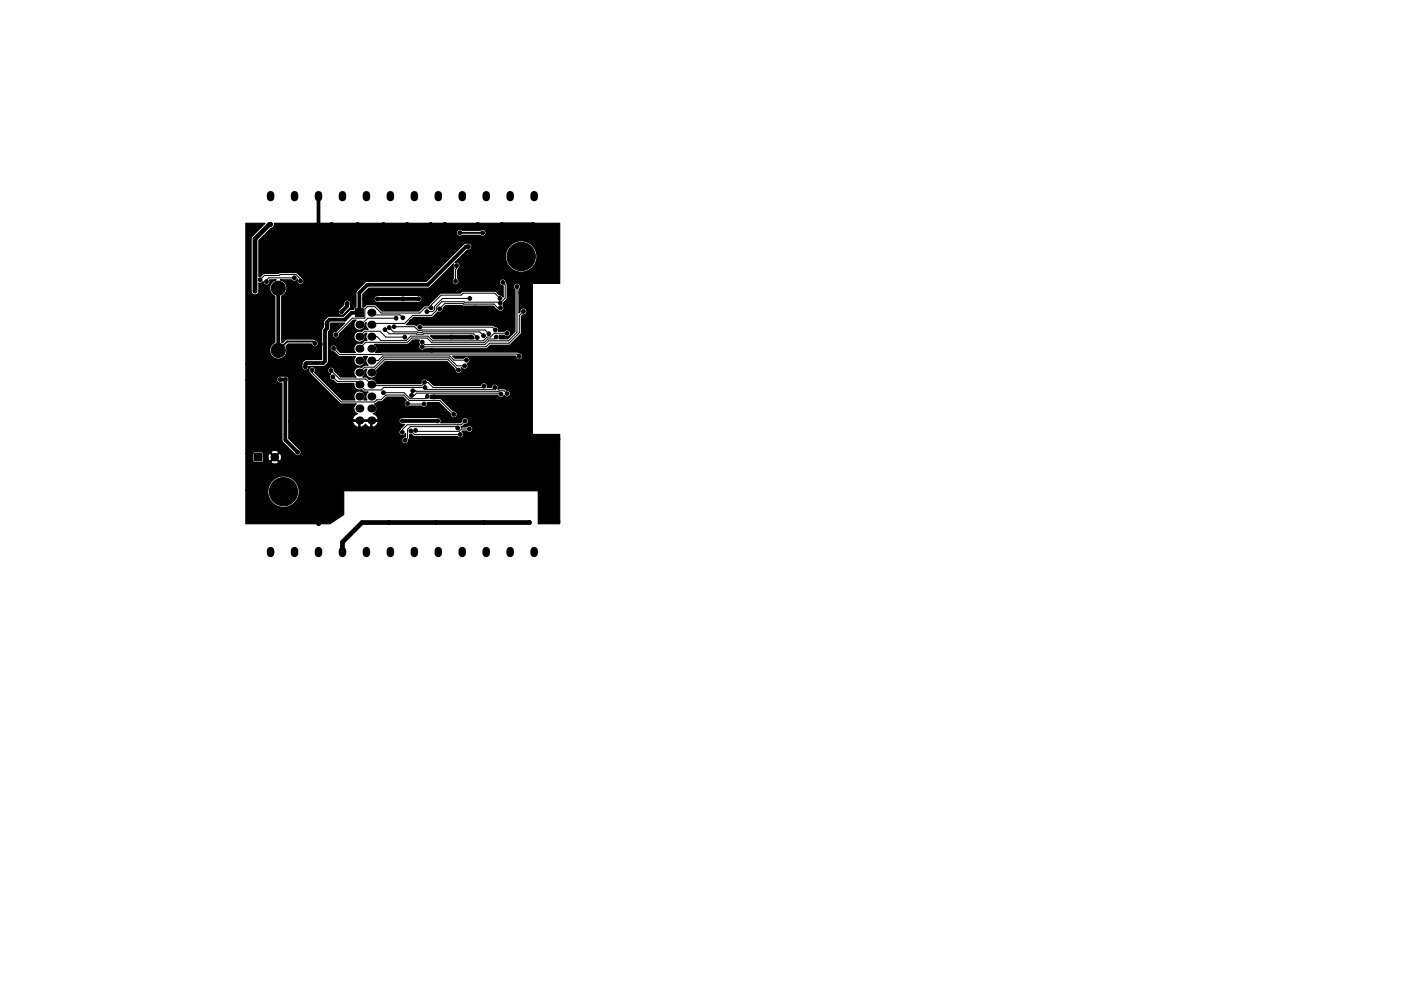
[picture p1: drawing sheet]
<svg xmlns="http://www.w3.org/2000/svg" width="297mm" height="210mm" viewBox="0 0 297 210" stroke-linecap="round" stroke-linejoin="round" font-family="sans-serif">
<g fill="#000" stroke="#000" stroke-width=".21">
<path d="M75.4 65.5h1.6v1.7h-1.6zM54 96.2h1.6v1.6h-1.6z"/>
<circle cx="52.8" cy="48.1" r=".4"/>
<circle cx="55.2" cy="59.3" r=".4"/>
<circle cx="56.5" cy="59.7" r=".4"/>
<circle cx="57.4" cy="47.6" r=".4"/>
<circle cx="62.4" cy="58.9" r=".4"/>
<circle cx="63.7" cy="59.6" r=".4"/>
<circle cx="70.3" cy="47.6" r=".4"/>
<circle cx="70.8" cy="57.8" r=".4"/>
<circle cx="75.8" cy="47.6" r=".4"/>
<circle cx="75.9" cy="57.5" r=".4"/>
<circle cx="81.3" cy="47.6" r=".4"/>
<circle cx="81.8" cy="57.5" r=".4"/>
<circle cx="86.3" cy="47.6" r=".4"/>
<circle cx="86.5" cy="57.5" r=".4"/>
<circle cx="91.3" cy="47.6" r=".4"/>
<circle cx="94.3" cy="47.6" r=".4"/>
<circle cx="96.6" cy="59.7" r=".4"/>
<circle cx="96.8" cy="56.3" r=".4"/>
<circle cx="97.5" cy="49.4" r=".4"/>
<circle cx="99.3" cy="52.3" r=".4"/>
<circle cx="100.8" cy="58.3" r=".4"/>
<circle cx="101.2" cy="53" r=".4"/>
<circle cx="101.3" cy="47.6" r=".4"/>
<circle cx="102.3" cy="49.4" r=".4"/>
<circle cx="106.4" cy="47.6" r=".4"/>
<circle cx="106.6" cy="59.9" r=".4"/>
<circle cx="110.5" cy="54.4" r="3"/>
<circle cx="113" cy="47.6" r=".4"/>
<circle cx="54.1" cy="61.7" r=".4"/>
<circle cx="59" cy="74.3" r="1.5"/>
<circle cx="59" cy="61.1" r="1.5"/>
<circle cx="64.7" cy="77.8" r=".4"/>
<circle cx="66.1" cy="65.3" r=".4"/>
<circle cx="66.2" cy="78.5" r=".4"/>
<circle cx="66.8" cy="72.9" r=".4"/>
<circle cx="66.9" cy="70.2" r=".4"/>
<circle cx="67.9" cy="73" r=".4"/>
<circle cx="69.3" cy="68.7" r=".4"/>
<circle cx="69.3" cy="65.6" r=".4"/>
<circle cx="70.2" cy="78.6" r=".4"/>
<circle cx="70.6" cy="80" r=".4"/>
<circle cx="70.7" cy="73.9" r=".4"/>
<circle cx="71.2" cy="71" r=".4"/>
<circle cx="72.4" cy="66.2" r=".4"/>
<circle cx="73.6" cy="64.4" r=".4"/>
<circle cx="74.6" cy="70.1" r=".4"/>
<circle cx="80" cy="63.4" r=".4"/>
<circle cx="80.5" cy="74" r=".4"/>
<circle cx="81.6" cy="70" r=".4"/>
<circle cx="82.5" cy="69.5" r=".4"/>
<circle cx="83.6" cy="69.3" r=".4"/>
<circle cx="83.6" cy="65.4" r=".4"/>
<circle cx="84" cy="67.5" r=".4"/>
<circle cx="85.4" cy="67.4" r=".4"/>
<circle cx="85.4" cy="63.4" r=".4"/>
<circle cx="85.8" cy="71.5" r=".4"/>
<circle cx="87.2" cy="68.2" r=".4"/>
<circle cx="88.2" cy="72.5" r=".4"/>
<circle cx="88.7" cy="63.4" r=".4"/>
<circle cx="89" cy="69.4" r=".4"/>
<circle cx="89.5" cy="72.6" r=".4"/>
<circle cx="89.5" cy="73.6" r=".4"/>
<circle cx="90.5" cy="66.1" r=".4"/>
<circle cx="91.4" cy="65.3" r=".4"/>
<circle cx="91.5" cy="74.3" r=".4"/>
<circle cx="93.2" cy="65.5" r=".4"/>
<circle cx="95.4" cy="65.2" r=".4"/>
<circle cx="95.7" cy="71.5" r=".4"/>
<circle cx="97.2" cy="78.5" r=".4"/>
<circle cx="98.5" cy="77.6" r=".4"/>
<circle cx="98.9" cy="76.4" r=".4"/>
<circle cx="99.6" cy="63.3" r=".4"/>
<circle cx="99.8" cy="71.5" r=".4"/>
<circle cx="100.7" cy="65.3" r=".4"/>
<circle cx="101.2" cy="71.6" r=".4"/>
<circle cx="102.5" cy="71.2" r=".4"/>
<circle cx="103.6" cy="70.8" r=".4"/>
<circle cx="105" cy="70" r=".4"/>
<circle cx="105.2" cy="71.5" r=".4"/>
<circle cx="106" cy="63.3" r=".4"/>
<circle cx="106.1" cy="64.3" r=".4"/>
<circle cx="106.1" cy="65.3" r=".4"/>
<circle cx="107.5" cy="70.7" r=".4"/>
<circle cx="107.6" cy="64.1" r=".4"/>
<circle cx="108.1" cy="76.6" r=".4"/>
<circle cx="109.6" cy="60.8" r=".4"/>
<circle cx="110.1" cy="75.6" r=".4"/>
<circle cx="110.4" cy="62.1" r=".4"/>
<circle cx="111" cy="66.1" r=".4"/>
<circle cx="111.3" cy="70" r=".4"/>
<circle cx="52.7" cy="96.9" r=".4"/>
<circle cx="54.3" cy="93.1" r=".4"/>
<circle cx="58.2" cy="97" r=".8"/>
<circle cx="59.4" cy="80.5" r=".4"/>
<circle cx="60.5" cy="80.5" r=".4"/>
<circle cx="62.6" cy="90.4" r=".4"/>
<circle cx="63.1" cy="95.9" r=".4"/>
<circle cx="69.1" cy="80.9" r=".4"/>
<circle cx="71.4" cy="97.2" r=".4"/>
<circle cx="74" cy="95.3" r=".4"/>
<circle cx="78.7" cy="95.4" r=".4"/>
<circle cx="80.5" cy="80.7" r=".4"/>
<circle cx="81" cy="89.7" r=".4"/>
<circle cx="81.3" cy="83.3" r=".4"/>
<circle cx="85.3" cy="89.3" r=".4"/>
<circle cx="85.3" cy="91.7" r=".4"/>
<circle cx="85.9" cy="93.4" r=".4"/>
<circle cx="86.4" cy="85.6" r=".4"/>
<circle cx="87.1" cy="87.5" r=".4"/>
<circle cx="87.1" cy="91.4" r=".4"/>
<circle cx="87.3" cy="83.9" r=".4"/>
<circle cx="87.5" cy="82.9" r=".4"/>
<circle cx="88.1" cy="91.3" r=".4"/>
<circle cx="88.4" cy="95.4" r=".4"/>
<circle cx="89.9" cy="85.7" r=".4"/>
<circle cx="90" cy="81.1" r=".4"/>
<circle cx="90.1" cy="82.2" r=".4"/>
<circle cx="90.6" cy="84.1" r=".4"/>
<circle cx="92" cy="84.2" r=".4"/>
<circle cx="92.8" cy="89.3" r=".4"/>
<circle cx="96.2" cy="87.9" r=".4"/>
<circle cx="97" cy="90.8" r=".4"/>
<circle cx="97.6" cy="92.2" r=".4"/>
<circle cx="98.5" cy="95.4" r=".4"/>
<circle cx="98.6" cy="89.3" r=".4"/>
<circle cx="99.5" cy="91" r=".4"/>
<circle cx="102.6" cy="81.9" r=".4"/>
<circle cx="104.9" cy="82.2" r=".4"/>
<circle cx="106.2" cy="83.6" r=".4"/>
<circle cx="107.2" cy="95.6" r=".4"/>
<circle cx="107.5" cy="83.5" r=".4"/>
<circle cx="111.3" cy="88.6" r=".4"/>
<circle cx="111.3" cy="83.8" r=".4"/>
<circle cx="118.3" cy="93.1" r=".4"/>
<circle cx="52.8" cy="102.6" r=".4"/>
<circle cx="60.1" cy="104.3" r="3"/>
<circle cx="67.6" cy="111.1" r=".4"/>
<circle cx="70.3" cy="106.3" r=".4"/>
<circle cx="82.4" cy="110.9" r=".4"/>
<circle cx="92.5" cy="110.9" r=".4"/>
<circle cx="102.6" cy="110.9" r=".4"/>
<circle cx="112.3" cy="110.9" r=".4"/>
<circle cx="118.3" cy="110.6" r=".4"/>
</g>
<g fill="none" stroke="#000" stroke-width="1.6">
<path d="M57.4 41.3v.6M62.4 41.3v.6M67.5 41.3v.6M72.6 41.3v.6M77.7 41.3v.6M82.8 41.3v.6M87.8 41.3v.6M92.9 41.3v.6M98 41.3v.6M103.1 41.3v.6M108.2 41.3v.6M113.2 41.3v.6"/>
<path d="M57.4 116.8v.6M62.4 116.8v.6M67.5 116.8v.6M72.6 116.8v.6M77.7 116.8v.6M82.8 116.8v.6M87.8 116.8v.6M92.9 116.8v.6M98 116.8v.6M103.1 116.8v.6M108.2 116.8v.6M113.2 116.8v.6"/>
</g>
<g fill="#000">
<circle cx="76.2" cy="79" r=".85"/>
<circle cx="76.2" cy="76.5" r=".85"/>
<circle cx="76.2" cy="68.9" r=".85"/>
<circle cx="76.2" cy="74" r=".85"/>
<circle cx="76.2" cy="71.4" r=".85"/>
<circle cx="78.7" cy="74" r=".85"/>
<circle cx="78.7" cy="71.4" r=".85"/>
<circle cx="78.7" cy="68.9" r=".85"/>
<circle cx="78.7" cy="66.3" r=".85"/>
<circle cx="78.7" cy="79" r=".85"/>
<circle cx="78.7" cy="76.5" r=".85"/>
<circle cx="76.2" cy="81.6" r=".85"/>
<circle cx="76.2" cy="86.7" r=".85"/>
<circle cx="76.2" cy="84.1" r=".85"/>
<circle cx="76.2" cy="89.2" r=".85"/>
<circle cx="78.7" cy="89.2" r=".85"/>
<circle cx="78.7" cy="81.6" r=".85"/>
<circle cx="78.7" cy="86.7" r=".85"/>
<circle cx="78.7" cy="84.1" r=".85"/>
</g>
<path d="M67.5 41.6v6l1.3 1.3M99.3 52.3h-.5l-8.1 8.1h-12.8l-1.7 1.7v4.2h-1.6l-1.5 1.5h-3.2l-.6 .6v1.3l-.4 .4v6.5l-.4 .4h-3.5l-.3 .2v.6M113 47.6h-6.6l-5.2 5.2v5.1l-.4 .4M59 61.1v13.2M73.6 64.4v.6l-1.2 1.2M80 63.4h8.7M88.7 63.4h.1M59.4 80.5h1.1v12.8l2.6 2.6M74 95.3v.1M85.3 89.3h7.5M94.2 95.3v.1M107.2 95.6h-6.9l-.3-.2-26.7-.1-1.9 1.9" fill="none" stroke="#000" stroke-width=".8"/>
<path d="M68.8 57.8v6.6l-1 .9h-1.7M68.8 48.9v8.9M68.8 57.8h2M68.8 57.8h.1M69.3 68.7v1M95.7 71.5h4.1M108.1 76.6h3.2M111.3 70v13.8M111.3 88.6v6l-1 1h-3.1" fill="none" stroke="#000" stroke-width=".6"/>
<g fill="none" stroke="#000" stroke-width=".21">
<path d="M55.2 59.3l.9-.9 6.6-.2 1 1v.4M62.4 58.9h-5.4l-.5 .5v.3M96.8 56.3v.6l-.2 .2v2.6M106.6 59.9l.5 .5v2.9l-1 1-.2-.2-12.2-.1-1.2 1.2v.7l-1 1h-4l-1.7 1.7h-6.8l-.3 .3M66.2 78.5v.6l6.2 6.2h7l.5-.5h.9l1-1h3.8l1.2 1.2h6.5l2.9 2.9M66.9 70.2v1.8l1 1M70.2 78.6l1.8 1.8h5.6l1.4 1.4h10.4l.7-.7M70.6 80l.9 .9h4l1.9 1.8h3.5l.5-.5h8.7l.4 .4h14l.4-.4M70.7 73.9l1.3 1.3 37.6-.1 .5 .5M76.2 71.4l1.2-1.1h3.2l1.2 1.2h4M78.7 66.3l.5 .5h5.6l.6 .6M81.6 70l.9 .8h17.9l.8 .8"/>
<path d="M82.5 69.5l.9 .9h18.3l.8 .8M83.6 69.3h4.3l.8 .8 14.1-.1 .8 .8M84 67.5h-6l-1.4 1.4h-.4M89 69.4h15.4l.6 .6M89.5 73.6h13.6M97.2 78.5l-2.2-2.2h-13.5l-2.8 2.7M98.5 77.6h-1.6l-1.7-1.7h-13.9l-2 2h-1.9l-1.2 1.1M98.9 76.4h-2.7l-.9-.9h-14.2l-1 1h-1.4M99.6 63.3h-5.8l-1.7 1.7v.7l-.4 .4h-1.2M103.1 73.6h.1M105.2 71.5l-.4 .4h-1.4l-.8 .8h-11l-1-1h-3.3l-.9 .9h-8.9l-1.3 1.4M106 63.3l-1.1-1.1h-6.7l-.4 .4h-4.3l-2.1 2.2v.5h-1.3l-1.1 1.1h-8.2l-1.3-1.3h-1.6l-.5 .5-.1 1.9h-2.6l-3.5 3.5"/>
<path d="M106.1 65.3h-.6l-.8-.8-10.4-.1-1.1 1.1M107.5 70.7h-2.7l-.8 .8h-.8l-.8 .8h-10.6l-1-1h-3.7l-.9 .9h-5.5l-.8-.8h-1.2M109.6 60.8v9.7l-1.8 1.8h-4.2l-.8 .8h-12.7l-.6-.5M111 66.1l-.9 .8v3.7l-2.2 2.2h-4.1l-.7 .8M81.3 83.3h4.4l1.2 1.3h3.2l.5-.5M86.4 85.6l3.5 .1M86.6 84.8h.1M87.1 91.4l.8 .8h9.7M87.5 82.9h19.4l.6 .6M90 81.1h.1M90 81.1h.7l1.1 1.1h10.5l.3-.3M97 90.8l-.3-.3h-9.7l-.6 .6v1.8l-.5 .5"/>
<path d="M98.6 89.3l-.8 .8h-11.5l-1 1.1v.5M99.5 91h-1.7l-.5 .5h-9l-.2-.2M106.2 83.6l-.2-.2h-17.7l-.5 .5h-.5"/>
</g>
<path d="M57.4 47.6h-.3l-3 3.1v11M112.2 110.9h-35.4l-4.2 4.1v2.1" fill="none" stroke="#000" stroke-width="1"/>
<path d="M97.5 49.4h4.8M66.8 72.9l-.4-.4h-5.5l-1.9 1.8" fill="none" stroke="#000" stroke-width=".4"/>
<path d="M52.1 47.4h4.1l-2.7 2.7-.2 .4-.1 11.3a.83 .83 0 0 0 .9 .8 .83 .83 0 0 0 .8-.8v-1.8h.5l.4-.2a.75 .75 0 0 0 .9 .6 .75 .75 0 0 0 .5-1h1.3a1.83 1.83 0 0 0-1.3 1.6 1.83 1.83 0 0 0 1.1 1.8v9.9h-.2a1.84 1.84 0 0 0-.7 2.5 1.84 1.84 0 0 0 2.5 .8 1.84 1.84 0 0 0 .7-2.5l.5-.5h4.9a.74 .74 0 0 0 .9 .6 .74 .74 0 0 0 .6-.8 .74 .74 0 0 0-.8-.7l-.3-.2h-5.5l-.3 .1-.7 .7h-.2v-6.5h12l.3 .5 .6 .2 1.6-1.5 .2-1.1-.2-.4-.5-.2-.5 .1-.3 .4v.4l-1 1.1-.2 .5h-12v-3.4a1.83 1.83 0 0 0 1.1-1.8 1.83 1.83 0 0 0-1.3-1.6h2.3a.73 .73 0 0 0 1.3-.2 .76 .76 0 0 0 .3 1.1 .76 .76 0 0 0 1-.4 .76 .76 0 0 0-.4-1l-1.3-1.1-6.7 .2-.7 .6-.4 .1v-7.7l1.7-1.7h40.2v.2a.73 .73 0 0 0 .4 .6 .73 .73 0 0 0 .8-.2l3.9 .1a.73 .73 0 0 0 1-.1 .73 .73 0 0 0-.1-1 .73 .73 0 0 0-1 0l-3.8-.1a.73 .73 0 0 0-1.2 .5h-40.2l.9-.9a.82 .82 0 0 0 .7-1h60.5v12.7h-5.7l-.1 .1v31.9l5.8 .1v18.9h-4.6v-6.9l-.1-.1h-41l-.1 5.1-2.9 1.9h-17.9v-7.1h4.7a3.3 3.3 0 0 0 4.5 3.4 3.3 3.3 0 0 0 1.1-5.5 3.3 3.3 0 0 0-5.5 1.4l-.1 .7h-4.7v-7.8h1.5v1.7l.2 .2 3.6-.1a.96 .96 0 0 0 1.7 0l-.8-.8-.9 .8h-1.6l.1-.9h.9l.2 .6 .3 .1 .8-.8h.3l.8 .8a.96 .96 0 0 0 0-1.6l-.8 .8h-.3l-.8-.8-.3 .1-.2 .8h-.9l-.1-1.1h1.6l.9 .8 .8-.8a.96 .96 0 0 0-1.7 0l-3.4-.1-.4 .3h-1.5v-15.7h6.6l.3 .6 .8 .2v12.2l.2 .4 2.8 2.7 .8-.1 .2-.7-.1-.3-2.5-2.5v-3.4h13.6l.3 .6a.81 .81 0 0 0 1 .3v-1.2h.2v1.2l.3 .1 .5-.2 .4-.4 .6 .6h.3l.2-.1v-1.2h.3v1.2a1 1 0 0 0 1.2-1.2h-5.2l-.1 .3h-13.6v-.3h23.4l.4 .7h.8l-.8 .8a.92 .92 0 0 0 .2 1.6h.5l.3-.4v.7a.76 .76 0 0 0-.8 .8 .76 .76 0 0 0 .9 .7 .76 .76 0 0 0 .6-1l.1-1.1h.4l.7 .5h9.1a.73 .73 0 0 0 1.1 .1 .73 .73 0 0 0-.2-1.2l1-.1a.73 .73 0 0 0 1.1 .2 .73 .73 0 0 0 0-1.1 .73 .73 0 0 0-1.1 .1h-1.2l.8-.6a.73 .73 0 0 0 .8-.7 .73 .73 0 0 0-.7-.7 .73 .73 0 0 0-.7 .8l-.3 .3h-4.2l.1-.7-.6-.4h-7.7l-.5 .3-.1 .4h-23.4v-8.8l-.2-.5-.4-.2h-1.3l-.5 .3-.1 .4h-6.6v-3.3h11.9l.1 .9 .6 .4 .6-.2 .2-.6h3l.4-.1 .7-.8v-6.4l.4-.5v-1.2l.2-.2h2.9l-1.8 1.8a.73 .73 0 0 0-.8 .7 .73 .73 0 0 0 .7 .7 .73 .73 0 0 0 .7-.8l3-3h.6a1.18 1.18 0 0 0 .2 2.1 1.18 1.18 0 0 0 1.7-1.3l.2-.3v.8l.5 .7h-.9l-.5 .5a1.18 1.18 0 0 0-1.7 .9 1.18 1.18 0 0 0 1.4 1.3 1.18 1.18 0 0 0 .9-1.6l.2-.3h.3a1.17 1.17 0 0 0 0 1.5h-.4l-.7 .7-.2-.1a1.18 1.18 0 0 0-1.3 .6 1.18 1.18 0 0 0 .2 1.4h-3.2l-.8-.8a.73 .73 0 0 0-.7-.8 .73 .73 0 0 0-.7 .8 .73 .73 0 0 0 .8 .6l1.1 1h3.5l-.1 .2a1.18 1.18 0 0 0 .1 1.6 1.18 1.18 0 0 0 1.7-.1 1.18 1.18 0 0 0-.1-1.7h.9l-.1 .2a1.17 1.17 0 0 0 .3 1.7l-1.1 .1a1.15 1.15 0 0 1-1.1 .3 1.18 1.18 0 0 0-.9 .9 1.18 1.18 0 0 0 .5 1.2h-3.3l-1.3-1.3a.73 .73 0 0 0-.6-.8 .73 .73 0 0 0-.8 .7 .73 .73 0 0 0 .7 .7 .73 .73 0 0 0-.3 .9 .73 .73 0 0 0 .8 .5l.7 .6h3.6v.2a1.18 1.18 0 0 0 1.7 1.2l.5 .4 .8 .1a1.18 1.18 0 0 0-.2 1.7h-.7l.1-.2a1.18 1.18 0 0 0-1.1-1.8 1.18 1.18 0 0 0-.8 2h-2.8l-5.8-5.9a.74 .74 0 0 0-.1-1.1 .74 .74 0 0 0-1.1 .2 .74 .74 0 0 0 .2 1.1l6.4 6.4 3.4 .1a1.17 1.17 0 0 0-.5 1.1 1.17 1.17 0 0 0 .8 1l-.5 .2-.4 .4-.1 .5 .1 .2h5.2a1.06 1.06 0 0 0-1-1.3 1.17 1.17 0 0 0 .8-1 1.17 1.17 0 0 0-.5-1.1l.7-.5h.9l1-1h3.4l.7 .7a.73 .73 0 0 0-.3 1.1 .73 .73 0 0 0 1.1 .1l2.4 .1a.73 .73 0 0 0 1 .1 .73 .73 0 0 0 .3-.9h2.5l2.4 2.4a.73 .73 0 0 0 .7 .8 .73 .73 0 0 0 .7-.7 .73 .73 0 0 0-.8-.7l-2.6-2.6h-2.3l.1-.8h14.2a.73 .73 0 0 0 .7 .5 .73 .73 0 0 0 .7-.4 .73 .73 0 0 0 1.3-.1 .73 .73 0 0 0-.8-1l-.4-.3-1.5 .1a.73 .73 0 0 0-.4-1.1 .73 .73 0 0 0-.9 .7l-.9-.1a.73 .73 0 0 0-.5-.9 .73 .73 0 0 0-.9 .6h-9.9l-1.3-1.1a.85 .85 0 0 0-1-.3 .85 .85 0 0 0-.5 1h-9.3v-.2a1.18 1.18 0 0 0-1.6-.7l-.6-.5h-.8l.4-.6v-.8l.2-.3h.3l-.1 .2a1.18 1.18 0 0 0 1 1.7 1.18 1.18 0 0 0 1.1-1.6l1.8-1.9h13.2l1.7 1.7a.73 .73 0 0 0 .9 .8 .73 .73 0 0 0 .4-1.2l.1 .1a.73 .73 0 0 0 1.1 .1 .73 .73 0 0 0 0-1.1 .73 .73 0 0 0 .5-1.1 .73 .73 0 0 0-1.2 0h-1.9l-.4-.5h13.4a.75 .75 0 0 0 .8 .8 .75 .75 0 0 0 .7-.9 .75 .75 0 0 0-1-.6l-.3-.1-30 .1a1.17 1.17 0 0 0-.1-1.7h6.9l1.1-1h1.4a.72 .72 0 0 0 .1 1 .73 .73 0 0 0 0 1 .73 .73 0 0 0 1.1-.1h13l.9-.8h4.1l2.4-2.4v-3.7l.4-.3a.73 .73 0 0 0 .8-.7 .73 .73 0 0 0-.8-.8 .73 .73 0 0 0-.6 .9l-.3 .2v-5a.73 .73 0 0 0 .2-1.1 .73 .73 0 0 0-1.1 0 .73 .73 0 0 0 .1 1.1v8.9l-1.6 1.6h-1.8v-.8l1.1 .1a.73 .73 0 0 0 1.1 0 .73 .73 0 0 0 0-1 .73 .73 0 0 0-1.1 .1l-1.2-.1a.73 .73 0 0 0-.8-.9l-.5-.3h-14.8a.73 .73 0 0 0-1.3 .2l-.3-.3h-1.9l1.6-1.6h3.9l1.3-1.1a.73 .73 0 0 0 .7-.1 .73 .73 0 0 0 .3-.7l.6-.6 10.1 .1 .6 .7a.92 .92 0 0 0 1.6-.2l-.2-.6 .2-.6 .7-.8-.1-3.3a.8 .8 0 0 0-.5-.8 .8 .8 0 0 0-.9 .3 .73 .73 0 0 0 .7 1v2.4l-.2-.2-.6-.2-1-.8h-6.7l-.6 .4h-4.1l-2.7 2.7-.9 .1-1.1 1h-7.8l-1.2-1.2-.3-.2h-1.7l-.7 .6h-.2v-1.8h2.4l.2 .5 .4 .2h8.8l.5-.2 .3-.4-.2-.6-.6-.2h-8.8l-.4 .2-.2 .5h-2.4v-1l1.3-1.3h12.7l.3-.2 5-4.9-.1 .4 .2 .5-.1 2.2a.73 .73 0 0 0-.2 1.1 .73 .73 0 0 0 1.1 0 .73 .73 0 0 0-.1-1.1v-1.8l.2-.3a.76 .76 0 0 0 .2-1 .76 .76 0 0 0-1-.3l1.7-1.6h9.1a3.3 3.3 0 0 0 4.5 3.4 3.3 3.3 0 0 0 1.1-5.5 3.3 3.3 0 0 0-5.5 1.4l-.1 .7h-9.1l1-1.1 .7-.1 .2-.4v-.5l-.3-.3-1-.1-.4 .2-7.9 7.9h-12.8l-2.1 2.1v3.4l-.4 .1-.1 .3-.8 .1-1.4 1.4h-3l-1.1 .9-.1 1.4-.4 .7v6.2h-3.4l-.6 .4-.2 .5h-11.9zM91.3 71.2h8.9l.3 .3v.4h-8.6z" fill="#000" stroke="#000" stroke-width=".25"/>
</svg>
